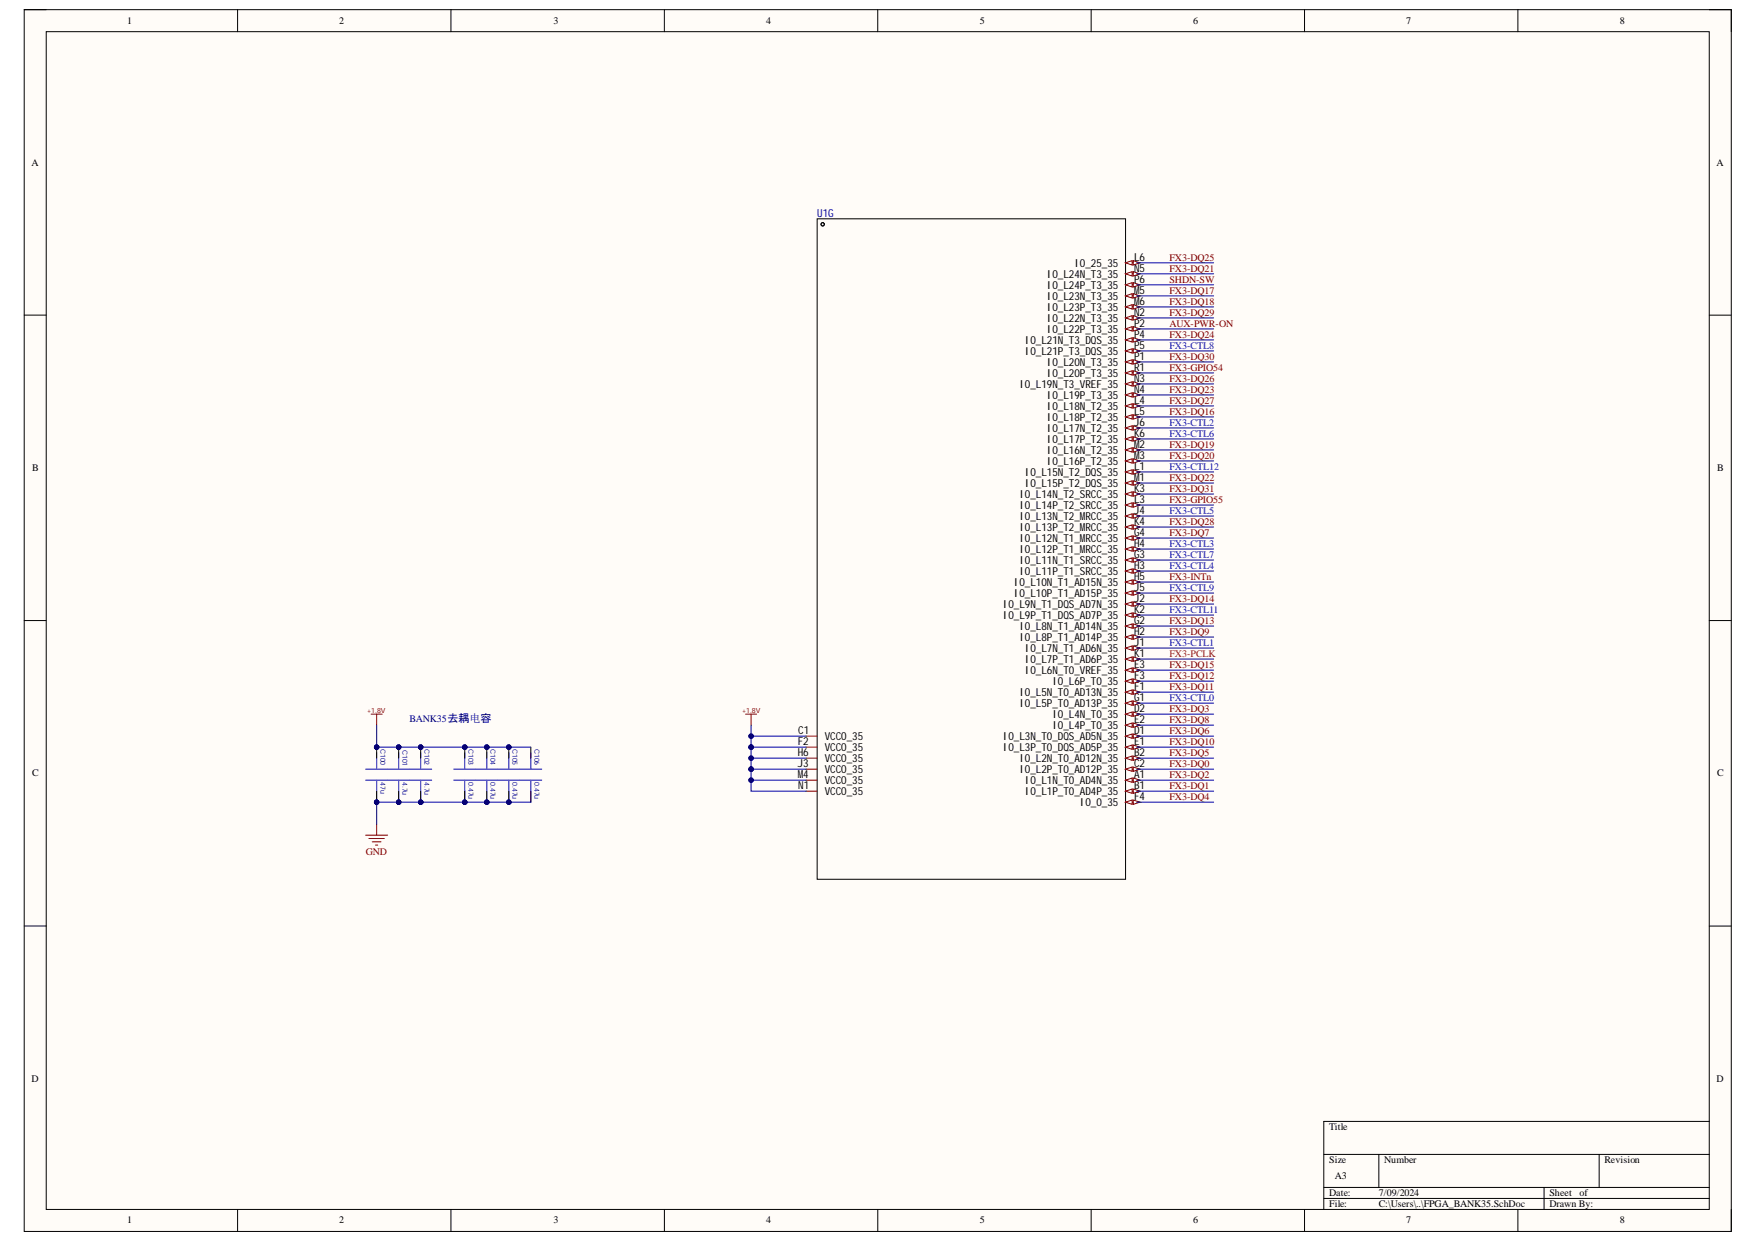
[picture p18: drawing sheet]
<svg xmlns="http://www.w3.org/2000/svg" width="297mm" height="210mm" viewBox="0 0 297 210" stroke-linecap="round" stroke-linejoin="round" font-family="sans-serif">
<defs><g id="words">
<text font-size="1.9" fill="#000080" x="138.2" y="36.7">U1G</text>
<g font-size="1.9">
<text x="177.1" y="47">IO_L24N_T3_35</text>
<text x="181.8" y="45.1">IO_25_35</text>
<text x="191.8" y="47.9">P6</text>
<text x="191.8" y="46">N5</text>
<text x="191.8" y="44.2">L6</text>
<text x="177.1" y="52.5">IO_L23P_T3_35</text>
<text x="177.1" y="50.7">IO_L23N_T3_35</text>
<text x="177.1" y="48.8">IO_L24P_T3_35</text>
<text x="191.8" y="53.5">N2</text>
<text x="191.8" y="51.6">M6</text>
<text x="191.8" y="49.8">M5</text>
<text x="173.4" y="60">IO_L21P_T3_DQS_35</text>
<text x="173.4" y="58.1">IO_L21N_T3_DQS_35</text>
<text x="177.1" y="56.3">IO_L22P_T3_35</text>
<text x="177.1" y="54.4">IO_L22N_T3_35</text>
<text x="191.8" y="59.1">P5</text>
<text x="191.8" y="57.2">P4</text>
<text x="191.8" y="55.3">P2</text>
<text x="172.4" y="65.6">IO_L19N_T3_VREF_35</text>
<text x="177.1" y="63.7">IO_L20P_T3_35</text>
<text x="177.1" y="61.8">IO_L20N_T3_35</text>
<text x="191.8" y="64.6">N3</text>
<text x="191.8" y="62.8">R1</text>
<text x="191.8" y="60.9">P1</text>
<text x="177.1" y="71.2">IO_L18P_T2_35</text>
<text x="177.1" y="69.3">IO_L18N_T2_35</text>
<text x="177.1" y="67.4">IO_L19P_T3_35</text>
<text x="191.8" y="70.2">L5</text>
<text x="191.8" y="68.4">L4</text>
<text x="191.8" y="66.5">N4</text>
<text x="177.1" y="76.7">IO_L16N_T2_35</text>
<text x="177.1" y="74.9">IO_L17P_T2_35</text>
<text x="177.1" y="73">IO_L17N_T2_35</text>
<text x="191.8" y="77.7">M3</text>
<text x="191.8" y="75.8">M2</text>
<text x="191.8" y="73.9">K6</text>
<text x="191.8" y="72.1">J6</text>
<text x="173.4" y="82.3">IO_L15P_T2_DQS_35</text>
<text x="173.4" y="80.5">IO_L15N_T2_DQS_35</text>
<text x="177.1" y="78.6">IO_L16P_T2_35</text>
<text x="191.8" y="83.3">K3</text>
<text x="191.8" y="81.4">M1</text>
<text x="191.8" y="79.5">L1</text>
<text x="172.4" y="89.8">IO_L13P_T2_MRCC_35</text>
<text x="172.4" y="87.9">IO_L13N_T2_MRCC_35</text>
<text x="172.4" y="86">IO_L14P_T2_SRCC_35</text>
<text x="172.4" y="84.2">IO_L14N_T2_SRCC_35</text>
<text x="191.8" y="88.8">K4</text>
<text x="191.8" y="87">J4</text>
<text x="191.8" y="85.1">L3</text>
<text x="172.4" y="95.3">IO_L11N_T1_SRCC_35</text>
<text x="172.4" y="93.5">IO_L12P_T1_MRCC_35</text>
<text x="172.4" y="91.6">IO_L12N_T1_MRCC_35</text>
<text x="191.8" y="94.4">G3</text>
<text x="191.8" y="92.6">H4</text>
<text x="191.8" y="90.7">G4</text>
<text x="171.5" y="100.9">IO_L10P_T1_AD15P_35</text>
<text x="171.5" y="99.1">IO_L10N_T1_AD15N_35</text>
<text x="172.4" y="97.2">IO_L11P_T1_SRCC_35</text>
<text x="191.8" y="101.9">J2</text>
<text x="191.8" y="100">J5</text>
<text x="191.8" y="98.1">H5</text>
<text x="191.8" y="96.3">H3</text>
<text x="169.6" y="104.7">IO_L9P_T1_DQS_AD7P_35</text>
<text x="169.6" y="102.8">IO_L9N_T1_DQS_AD7N_35</text>
<text x="172.4" y="106.5">IO_L8N_T1_AD14N_35</text>
<text x="191.8" y="107.4">H2</text>
<text x="191.8" y="105.6">G2</text>
<text x="191.8" y="103.7">K2</text>
<text x="172.4" y="108.4">IO_L8P_T1_AD14P_35</text>
<text x="173.4" y="114">IO_L6N_T0_VREF_35</text>
<text x="173.4" y="112.1">IO_L7P_T1_AD6P_35</text>
<text x="173.4" y="110.2">IO_L7N_T1_AD6N_35</text>
<text x="191.8" y="113">E3</text>
<text x="191.8" y="111.2">K1</text>
<text x="191.8" y="109.3">J1</text>
<text x="172.4" y="119.5">IO_L5P_T0_AD13P_35</text>
<text x="172.4" y="117.7">IO_L5N_T0_AD13N_35</text>
<text x="178" y="115.8">IO_L6P_T0_35</text>
<text x="191.8" y="118.6">G1</text>
<text x="191.8" y="116.8">F1</text>
<text x="191.8" y="114.9">F3</text>
<text x="135" y="124.2">C1</text>
<text x="139.5" y="125.1">VCCO_35</text>
<text x="169.6" y="125.1">IO_L3N_T0_DQS_AD5N_35</text>
<text x="178" y="123.3">IO_L4P_T0_35</text>
<text x="178" y="121.4">IO_L4N_T0_35</text>
<text x="191.8" y="124.2">D1</text>
<text x="191.8" y="122.3">E2</text>
<text x="191.8" y="120.5">D2</text>
<text x="134.9" y="126.1">F2</text>
<text x="134.9" y="127.9">H6</text>
<text x="134.9" y="129.8">J3</text>
<text x="134.9" y="131.6">M4</text>
<text x="139.5" y="127">VCCO_35</text>
<text x="139.5" y="128.9">VCCO_35</text>
<text x="139.5" y="130.7">VCCO_35</text>
<text x="169.6" y="127">IO_L3P_T0_DQS_AD5P_35</text>
<text x="172.4" y="130.7">IO_L2P_T0_AD12P_35</text>
<text x="172.4" y="128.9">IO_L2N_T0_AD12N_35</text>
<text x="191.8" y="131.6">A1</text>
<text x="191.8" y="129.8">C2</text>
<text x="191.8" y="127.9">B2</text>
<text x="191.8" y="126.1">E1</text>
<text x="135" y="133.5">N1</text>
<text x="139.5" y="132.6">VCCO_35</text>
<text x="139.5" y="134.4">VCCO_35</text>
<text x="173.4" y="134.4">IO_L1P_T0_AD4P_35</text>
<text x="173.4" y="132.6">IO_L1N_T0_AD4N_35</text>
<text x="182.7" y="136.3">IO_0_35</text>
<text x="191.8" y="135.4">F4</text>
<text x="191.8" y="133.5">B1</text>
</g>
<g font-size="1.7">
<text x="21.5" y="4.1">1</text>
<text x="57.4" y="4.1">2</text>
<text x="93.6" y="4.1">3</text>
<text x="129.6" y="4.1">4</text>
<text x="165.8" y="4.1">5</text>
<text x="201.8" y="4.1">6</text>
<text x="237.9" y="4.1">7</text>
<text x="274" y="4.1">8</text>
<text x="5.3" y="28">A</text>
<text x="290.4" y="28">A</text>
<text x="5.4" y="79.7">B</text>
<text x="290.4" y="79.7">B</text>
<text x="5.4" y="131.3">C</text>
<text x="290.4" y="131.3">C</text>
<text x="5.3" y="183">D</text>
<text x="290.4" y="183">D</text>
<text x="224.8" y="191.1">Title</text>
<text x="224.8" y="196.7">Size</text>
<text x="234.2" y="196.7">Number</text>
<text x="271.4" y="196.7">Revision</text>
<text x="224.8" y="202.3">Date:</text>
<text x="225.8" y="199.5">A3</text>
<text x="233.2" y="202.3">7/09/2024</text>
<text x="262.1" y="202.3">Sheet</text>
<text x="267.2" y="202.3">of</text>
<text x="21.5" y="206.9">1</text>
<text x="57.4" y="206.9">2</text>
<text x="93.6" y="206.9">3</text>
<text x="129.6" y="206.9">4</text>
<text x="165.8" y="206.9">5</text>
<text x="201.8" y="206.9">6</text>
<text x="224.8" y="204.1">File:</text>
<text x="233.2" y="204.1">C:\Users\..\FPGA_BANK35.SchDoc</text>
<text x="237.9" y="206.9">7</text>
<text x="262.1" y="204.1">Drawn By:</text>
<text x="274" y="206.9">8</text>
</g>
<g font-size="1.7" fill="#800000">
<text x="197.8" y="45.9">FX3-DQ21</text>
<text x="197.8" y="44.1">FX3-DQ25</text>
<text x="197.8" y="47.8">SHDN-SW</text>
<text x="197.8" y="49.7">FX3-DQ17</text>
<text x="197.8" y="51.5">FX3-DQ18</text>
<text x="197.8" y="53.4">FX3-DQ29</text>
<text x="197.8" y="57.1">FX3-DQ24</text>
<text x="197.8" y="55.3">AUX-PWR-ON</text>
<text x="197.8" y="64.6">FX3-DQ26</text>
<text x="197.8" y="60.8">FX3-DQ30</text>
<text x="197.8" y="62.7">FX3-GPIO54</text>
<text x="197.8" y="70.1">FX3-DQ16</text>
<text x="197.8" y="66.4">FX3-DQ23</text>
<text x="197.8" y="68.3">FX3-DQ27</text>
<text x="197.8" y="75.7">FX3-DQ19</text>
<text x="197.8" y="77.6">FX3-DQ20</text>
<text x="197.8" y="81.3">FX3-DQ22</text>
<text x="197.8" y="83.2">FX3-DQ31</text>
<text x="197.8" y="88.8">FX3-DQ28</text>
<text x="197.8" y="85">FX3-GPIO55</text>
<text x="197.8" y="90.6">FX3-DQ7</text>
<text x="197.8" y="101.8">FX3-DQ14</text>
<text x="197.8" y="98.1">FX3-INTn</text>
<text x="197.8" y="107.4">FX3-DQ9</text>
<text x="197.8" y="105.5">FX3-DQ13</text>
<text x="197.8" y="112.9">FX3-DQ15</text>
<text x="197.8" y="116.7">FX3-DQ11</text>
<text x="197.8" y="114.8">FX3-DQ12</text>
<text x="197.8" y="120.4">FX3-DQ3</text>
<text x="197.8" y="124.1">FX3-DQ6</text>
<text x="197.8" y="122.3">FX3-DQ8</text>
<text x="197.8" y="126">FX3-DQ10</text>
<text x="197.8" y="129.7">FX3-DQ0</text>
<text x="197.8" y="131.6">FX3-DQ2</text>
<text x="197.8" y="127.8">FX3-DQ5</text>
<text x="197.8" y="133.4">FX3-DQ1</text>
<text x="197.8" y="135.3">FX3-DQ4</text>
<text x="61.9" y="144.6">GND</text>
</g>
<g font-size="1.7" fill="#00f">
<text x="197.8" y="59">FX3-CTL8</text>
<text x="197.8" y="72">FX3-CTL2</text>
<text x="197.8" y="73.9">FX3-CTL6</text>
<text x="197.8" y="79.4">FX3-CTL12</text>
<text x="197.8" y="86.9">FX3-CTL5</text>
<text x="197.8" y="92.5">FX3-CTL3</text>
<text x="197.8" y="94.3">FX3-CTL7</text>
<text x="197.8" y="96.2">FX3-CTL4</text>
<text x="197.8" y="99.9">FX3-CTL9</text>
<text x="197.8" y="103.6">FX3-CTL11</text>
<text x="197.8" y="109.2">FX3-CTL1</text>
<text x="197.8" y="118.5">FX3-CTL0</text>
</g>
<text font-size="1.7" fill="#f00" x="197.8" y="111.1">FX3-PCLK</text>
<text font-size="1.7" fill="#000080" x="69.2" y="122.2">BANK35去耦电容</text>
<g font-size="1.2" fill="#800000">
<text x="62.1" y="120.6">+1.8V</text>
<text x="125.5" y="120.6">+1.8V</text>
</g>
<g font-size="1.2" fill="#000080">
<text x="64.3" y="126.7" transform="rotate(90 64.3 126.7)">C100</text>
<text x="68.1" y="126.8" transform="rotate(90 68.1 126.8)">C101</text>
<text x="71.8" y="126.7" transform="rotate(90 71.8 126.7)">C102</text>
<text x="79.2" y="126.7" transform="rotate(90 79.2 126.7)">C103</text>
<text x="83" y="126.7" transform="rotate(90 83 126.7)">C104</text>
<text x="86.7" y="126.7" transform="rotate(90 86.7 126.7)">C105</text>
<text x="90.4" y="126.7" transform="rotate(90 90.4 126.7)">C106</text>
<text x="64.3" y="132.3" transform="rotate(90 64.3 132.3)">47u</text>
<text x="68.1" y="132.3" transform="rotate(90 68.1 132.3)">4.7u</text>
<text x="71.8" y="132.3" transform="rotate(90 71.8 132.3)">4.7u</text>
<text x="79.2" y="132.3" transform="rotate(90 79.2 132.3)">0.47u</text>
<text x="83" y="132.3" transform="rotate(90 83 132.3)">0.47u</text>
<text x="86.7" y="132.3" transform="rotate(90 86.7 132.3)">0.47u</text>
<text x="90.4" y="132.3" transform="rotate(90 90.4 132.3)">0.47u</text>
</g>
</g></defs>
<path d="M4.1 1.6h288.8v206.7h-288.8z" fill-rule="evenodd" fill="#fffcf8"/>
<path d="M4.1 1.6h288.8v206.7h-288.8z" fill="none" stroke="#000" stroke-width=".17"/>
<path d="M7.8 5.4h281.3v199.2h-281.3z" fill-rule="evenodd" fill="#fffcf8"/>
<g fill="none" stroke="#000" stroke-width=".17">
<path d="M4.1 1.6h3.7M7.8 5.4h281.3v199.2h-281.3zM40.2 1.6v3.8M76.3 1.6v3.8M112.4 1.6v3.8M148.5 1.6v3.8M184.6 1.6v3.8M220.7 1.6v3.8M256.8 1.6v3.8M289.1 1.6h3.8v3.8M4.1 53.3h3.7M289.1 53.3h3.8"/>
<path d="M4.1 105h3.7M289.1 105h3.8M4.1 156.6h3.7M289.1 156.6h3.8M223.9 195.3h65.2M233.2 195.3v5.5M270.5 195.3v5.5M289.1 189.7h-65.2v14.9M40.2 204.6v3.7M76.3 204.6v3.7M112.4 204.6v3.7M148.5 204.6v3.7"/>
<path d="M184.6 204.6v3.7M220.7 204.6v3.7M223.9 200.8h65.2M223.9 202.7h65.2M256.8 204.6v3.7M261.2 200.8v3.8M292.9 204.6v3.7"/>
</g>
<circle cx="63.7" cy="126.4" r=".37" fill="#000080"/>
<circle cx="63.7" cy="126.4" r=".37" fill="none" stroke="#000080" stroke-width=".17"/>
<circle cx="63.7" cy="135.7" r=".37" fill="#000080"/>
<circle cx="63.7" cy="135.7" r=".37" fill="none" stroke="#000080" stroke-width=".17"/>
<path d="M61.8 130.1h3.8M61.8 132h3.8M63.7 127.3v2.8M63.7 132v3.7" fill="none" stroke="#00f" stroke-width=".17"/>
<path d="M63.7 126.4v1.8" fill="none" stroke="#000" stroke-width=".17"/>
<circle cx="63.7" cy="126.4" r=".37" fill="#000080"/>
<circle cx="63.7" cy="126.4" r=".37" fill="none" stroke="#000080" stroke-width=".17"/>
<path d="M63.7 133.8v1.9" fill="none" stroke="#000" stroke-width=".17"/>
<circle cx="63.7" cy="135.7" r=".37" fill="#000080"/>
<circle cx="63.7" cy="135.7" r=".37" fill="none" stroke="#000080" stroke-width=".17"/>
<circle cx="67.4" cy="126.4" r=".37" fill="#000080"/>
<circle cx="67.4" cy="126.4" r=".37" fill="none" stroke="#000080" stroke-width=".17"/>
<circle cx="67.4" cy="135.7" r=".37" fill="#000080"/>
<circle cx="67.4" cy="135.7" r=".37" fill="none" stroke="#000080" stroke-width=".17"/>
<path d="M65.6 130.1h3.7M65.6 132h3.7M67.4 127.3v2.8M67.4 132v3.7" fill="none" stroke="#00f" stroke-width=".17"/>
<path d="M67.4 126.4v1.8" fill="none" stroke="#000" stroke-width=".17"/>
<circle cx="67.4" cy="126.4" r=".37" fill="#000080"/>
<circle cx="67.4" cy="126.4" r=".37" fill="none" stroke="#000080" stroke-width=".17"/>
<path d="M67.4 133.8v1.9" fill="none" stroke="#000" stroke-width=".17"/>
<circle cx="67.4" cy="135.7" r=".37" fill="#000080"/>
<circle cx="67.4" cy="135.7" r=".37" fill="none" stroke="#000080" stroke-width=".17"/>
<circle cx="71.2" cy="126.4" r=".37" fill="#000080"/>
<circle cx="71.2" cy="126.4" r=".37" fill="none" stroke="#000080" stroke-width=".17"/>
<circle cx="71.2" cy="135.7" r=".37" fill="#000080"/>
<circle cx="71.2" cy="135.7" r=".37" fill="none" stroke="#000080" stroke-width=".17"/>
<path d="M69.3 130.1h3.7M69.3 132h3.7M71.2 127.3v2.8M71.2 132v3.7" fill="none" stroke="#00f" stroke-width=".17"/>
<path d="M71.2 126.4v1.8" fill="none" stroke="#000" stroke-width=".17"/>
<circle cx="71.2" cy="126.4" r=".37" fill="#000080"/>
<circle cx="71.2" cy="126.4" r=".37" fill="none" stroke="#000080" stroke-width=".17"/>
<path d="M71.2 133.8v1.9" fill="none" stroke="#000" stroke-width=".17"/>
<circle cx="71.2" cy="135.7" r=".37" fill="#000080"/>
<circle cx="71.2" cy="135.7" r=".37" fill="none" stroke="#000080" stroke-width=".17"/>
<path d="M62.8 120.8h1.8M63.7 120.8v1.8M63.7 139.4v1.9M61.8 141.3h3.8M62.4 141.8h2.6M63 142.4h1.5M63.5 142.9h.4" fill="none" stroke="#800000" stroke-width=".17"/>
<circle cx="78.6" cy="126.4" r=".37" fill="#000080"/>
<circle cx="78.6" cy="126.4" r=".37" fill="none" stroke="#000080" stroke-width=".17"/>
<circle cx="78.6" cy="135.7" r=".37" fill="#000080"/>
<circle cx="78.6" cy="135.7" r=".37" fill="none" stroke="#000080" stroke-width=".17"/>
<path d="M76.7 130.1h3.8M76.7 132h3.8M78.6 127.3v2.8M78.6 132v3.7" fill="none" stroke="#00f" stroke-width=".17"/>
<path d="M78.6 126.4v1.8" fill="none" stroke="#000" stroke-width=".17"/>
<circle cx="78.6" cy="126.4" r=".37" fill="#000080"/>
<circle cx="78.6" cy="126.4" r=".37" fill="none" stroke="#000080" stroke-width=".17"/>
<path d="M78.6 133.8v1.9" fill="none" stroke="#000" stroke-width=".17"/>
<circle cx="78.6" cy="135.7" r=".37" fill="#000080"/>
<circle cx="78.6" cy="135.7" r=".37" fill="none" stroke="#000080" stroke-width=".17"/>
<circle cx="82.3" cy="126.4" r=".37" fill="#000080"/>
<circle cx="82.3" cy="126.4" r=".37" fill="none" stroke="#000080" stroke-width=".17"/>
<circle cx="82.3" cy="135.7" r=".37" fill="#000080"/>
<circle cx="82.3" cy="135.7" r=".37" fill="none" stroke="#000080" stroke-width=".17"/>
<path d="M80.5 130.1h3.7M80.5 132h3.7M82.3 127.3v2.8M82.3 132v3.7" fill="none" stroke="#00f" stroke-width=".17"/>
<path d="M82.3 126.4v1.8" fill="none" stroke="#000" stroke-width=".17"/>
<circle cx="82.3" cy="126.4" r=".37" fill="#000080"/>
<circle cx="82.3" cy="126.4" r=".37" fill="none" stroke="#000080" stroke-width=".17"/>
<path d="M82.3 133.8v1.9" fill="none" stroke="#000" stroke-width=".17"/>
<circle cx="82.3" cy="135.7" r=".37" fill="#000080"/>
<circle cx="82.3" cy="135.7" r=".37" fill="none" stroke="#000080" stroke-width=".17"/>
<circle cx="86.1" cy="126.4" r=".37" fill="#000080"/>
<circle cx="86.1" cy="126.4" r=".37" fill="none" stroke="#000080" stroke-width=".17"/>
<circle cx="86.1" cy="135.7" r=".37" fill="#000080"/>
<circle cx="86.1" cy="135.7" r=".37" fill="none" stroke="#000080" stroke-width=".17"/>
<path d="M84.2 130.1h3.7M84.2 132h3.7M86.1 127.3v2.8M86.1 132v3.7" fill="none" stroke="#00f" stroke-width=".17"/>
<path d="M86.1 126.4v1.8" fill="none" stroke="#000" stroke-width=".17"/>
<circle cx="86.1" cy="126.4" r=".37" fill="#000080"/>
<circle cx="86.1" cy="126.4" r=".37" fill="none" stroke="#000080" stroke-width=".17"/>
<path d="M86.1 133.8v1.9" fill="none" stroke="#000" stroke-width=".17"/>
<circle cx="86.1" cy="135.7" r=".37" fill="#000080"/>
<circle cx="86.1" cy="135.7" r=".37" fill="none" stroke="#000080" stroke-width=".17"/>
<path d="M87.9 130.1h3.8M87.9 132h3.8M89.8 127.3v2.8M89.8 132v3.7" fill="none" stroke="#00f" stroke-width=".17"/>
<path d="M138.2 37h52.2v111.7h-52.2zM89.8 126.4v1.8M89.8 133.8v1.9" fill="none" stroke="#000" stroke-width=".17"/>
<path d="M126.1 120.8h1.9M127.1 120.8v1.8" fill="none" stroke="#800000" stroke-width=".17"/>
<path d="M190.4 135.7h1.9" fill="none" stroke="#800" stroke-width=".17"/>
<path d="M190.4 135.7l1.1-.4v.8z" fill="#f8fcff"/>
<path d="M190.4 135.7l1.1-.4v.8z" fill="none" stroke="#800" stroke-width=".17"/>
<path d="M191.7 135.3l1.1 .4-1.1 .4z" fill="#f8fcff"/>
<path d="M190.4 133.8h1.9M191.7 135.3l1.1 .4-1.1 .4z" fill="none" stroke="#800" stroke-width=".17"/>
<path d="M190.4 133.8l1.1-.3v.7z" fill="#f8fcff"/>
<path d="M190.4 133.8l1.1-.3v.7z" fill="none" stroke="#800" stroke-width=".17"/>
<path d="M191.7 133.5l1.1 .3-1.1 .4z" fill="#f8fcff"/>
<path d="M190.4 132h1.9M191.7 133.5l1.1 .3-1.1 .4z" fill="none" stroke="#800" stroke-width=".17"/>
<path d="M190.4 132l1.1-.4v.7z" fill="#f8fcff"/>
<path d="M190.4 132l1.1-.4v.7z" fill="none" stroke="#800" stroke-width=".17"/>
<path d="M191.7 131.6l1.1 .4-1.1 .3z" fill="#f8fcff"/>
<path d="M190.4 130.1h1.9M191.7 131.6l1.1 .4-1.1 .3z" fill="none" stroke="#800" stroke-width=".17"/>
<path d="M190.4 130.1l1.1-.4v.8z" fill="#f8fcff"/>
<path d="M190.4 130.1l1.1-.4v.8z" fill="none" stroke="#800" stroke-width=".17"/>
<path d="M191.7 129.7l1.1 .4-1.1 .4z" fill="#f8fcff"/>
<path d="M190.4 128.2h1.9M191.7 129.7l1.1 .4-1.1 .4z" fill="none" stroke="#800" stroke-width=".17"/>
<path d="M190.4 128.2l1.1-.3v.7z" fill="#f8fcff"/>
<path d="M190.4 128.2l1.1-.3v.7z" fill="none" stroke="#800" stroke-width=".17"/>
<path d="M191.7 127.9l1.1 .3-1.1 .4z" fill="#f8fcff"/>
<path d="M190.4 126.4h1.9M191.7 127.9l1.1 .3-1.1 .4z" fill="none" stroke="#800" stroke-width=".17"/>
<path d="M190.4 126.4l1.1-.4v.7z" fill="#f8fcff"/>
<path d="M190.4 126.4l1.1-.4v.7z" fill="none" stroke="#800" stroke-width=".17"/>
<path d="M191.7 126l1.1 .4-1.1 .3z" fill="#f8fcff"/>
<path d="M190.4 124.5h1.9M191.7 126l1.1 .4-1.1 .3z" fill="none" stroke="#800" stroke-width=".17"/>
<path d="M190.4 124.5l1.1-.4v.8z" fill="#f8fcff"/>
<path d="M190.4 124.5l1.1-.4v.8z" fill="none" stroke="#800" stroke-width=".17"/>
<path d="M191.7 124.1l1.1 .4-1.1 .4z" fill="#f8fcff"/>
<path d="M190.4 122.7h1.9M191.7 124.1l1.1 .4-1.1 .4z" fill="none" stroke="#800" stroke-width=".17"/>
<path d="M190.4 122.7l1.1-.4v.7z" fill="#f8fcff"/>
<path d="M190.4 122.7l1.1-.4v.7z" fill="none" stroke="#800" stroke-width=".17"/>
<path d="M191.7 122.3l1.1 .4-1.1 .3z" fill="#f8fcff"/>
<path d="M190.4 120.8h1.9M191.7 122.3l1.1 .4-1.1 .3z" fill="none" stroke="#800" stroke-width=".17"/>
<path d="M190.4 120.8l1.1-.4v.8z" fill="#f8fcff"/>
<path d="M190.4 120.8l1.1-.4v.8z" fill="none" stroke="#800" stroke-width=".17"/>
<path d="M191.7 120.4l1.1 .4-1.1 .4z" fill="#f8fcff"/>
<path d="M190.4 118.9h1.9M191.7 120.4l1.1 .4-1.1 .4z" fill="none" stroke="#800" stroke-width=".17"/>
<path d="M190.4 118.9l1.1-.3v.7z" fill="#f8fcff"/>
<path d="M190.4 118.9l1.1-.3v.7z" fill="none" stroke="#800" stroke-width=".17"/>
<path d="M191.7 118.6l1.1 .3-1.1 .4z" fill="#f8fcff"/>
<path d="M190.4 117.1h1.9M191.7 118.6l1.1 .3-1.1 .4z" fill="none" stroke="#800" stroke-width=".17"/>
<path d="M190.4 117.1l1.1-.4v.7z" fill="#f8fcff"/>
<path d="M190.4 117.1l1.1-.4v.7z" fill="none" stroke="#800" stroke-width=".17"/>
<path d="M191.7 116.7l1.1 .4-1.1 .3z" fill="#f8fcff"/>
<path d="M190.4 115.2h1.9M191.7 116.7l1.1 .4-1.1 .3z" fill="none" stroke="#800" stroke-width=".17"/>
<path d="M190.4 115.2l1.1-.4v.8z" fill="#f8fcff"/>
<path d="M190.4 115.2l1.1-.4v.8z" fill="none" stroke="#800" stroke-width=".17"/>
<path d="M191.7 114.8l1.1 .4-1.1 .4z" fill="#f8fcff"/>
<path d="M190.4 113.3h1.9M191.7 114.8l1.1 .4-1.1 .4z" fill="none" stroke="#800" stroke-width=".17"/>
<path d="M190.4 113.3l1.1-.3v.7z" fill="#f8fcff"/>
<path d="M190.4 113.3l1.1-.3v.7z" fill="none" stroke="#800" stroke-width=".17"/>
<path d="M191.7 113l1.1 .3-1.1 .4z" fill="#f8fcff"/>
<path d="M190.4 111.5h1.9M191.7 113l1.1 .3-1.1 .4z" fill="none" stroke="#800" stroke-width=".17"/>
<path d="M190.4 111.5l1.1-.4v.8z" fill="#f8fcff"/>
<path d="M190.4 111.5l1.1-.4v.8z" fill="none" stroke="#800" stroke-width=".17"/>
<path d="M191.7 111.1l1.1 .4-1.1 .4z" fill="#f8fcff"/>
<path d="M190.4 109.6h1.9M191.7 111.1l1.1 .4-1.1 .4z" fill="none" stroke="#800" stroke-width=".17"/>
<path d="M190.4 109.6l1.1-.4v.8z" fill="#f8fcff"/>
<path d="M190.4 109.6l1.1-.4v.8z" fill="none" stroke="#800" stroke-width=".17"/>
<path d="M191.7 109.2l1.1 .4-1.1 .4z" fill="#f8fcff"/>
<path d="M190.4 107.8h1.9M191.7 109.2l1.1 .4-1.1 .4z" fill="none" stroke="#800" stroke-width=".17"/>
<path d="M190.4 107.8l1.1-.4v.7z" fill="#f8fcff"/>
<path d="M190.4 107.8l1.1-.4v.7z" fill="none" stroke="#800" stroke-width=".17"/>
<path d="M191.7 107.4l1.1 .4-1.1 .3z" fill="#f8fcff"/>
<path d="M190.4 105.9h1.9M191.7 107.4l1.1 .4-1.1 .3z" fill="none" stroke="#800" stroke-width=".17"/>
<path d="M190.4 105.9l1.1-.4v.8z" fill="#f8fcff"/>
<path d="M190.4 105.9l1.1-.4v.8z" fill="none" stroke="#800" stroke-width=".17"/>
<path d="M191.7 105.5l1.1 .4-1.1 .4z" fill="#f8fcff"/>
<path d="M190.4 104h1.9M191.7 105.5l1.1 .4-1.1 .4z" fill="none" stroke="#800" stroke-width=".17"/>
<path d="M190.4 104l1.1-.3v.7z" fill="#f8fcff"/>
<path d="M190.4 104l1.1-.3v.7z" fill="none" stroke="#800" stroke-width=".17"/>
<path d="M191.7 103.7l1.1 .3-1.1 .4z" fill="#f8fcff"/>
<path d="M190.4 102.2h1.9M191.7 103.7l1.1 .3-1.1 .4z" fill="none" stroke="#800" stroke-width=".17"/>
<path d="M190.4 102.2l1.1-.4v.7z" fill="#f8fcff"/>
<path d="M190.4 102.2l1.1-.4v.7z" fill="none" stroke="#800" stroke-width=".17"/>
<path d="M191.7 101.8l1.1 .4-1.1 .3z" fill="#f8fcff"/>
<path d="M190.4 100.3h1.9M191.7 101.8l1.1 .4-1.1 .3z" fill="none" stroke="#800" stroke-width=".17"/>
<path d="M190.4 100.3l1.1-.4v.8z" fill="#f8fcff"/>
<path d="M190.4 100.3l1.1-.4v.8z" fill="none" stroke="#800" stroke-width=".17"/>
<path d="M191.7 99.9l1.1 .4-1.1 .4z" fill="#f8fcff"/>
<path d="M190.4 98.4h1.9M191.7 99.9l1.1 .4-1.1 .4z" fill="none" stroke="#800" stroke-width=".17"/>
<path d="M190.4 98.4l1.1-.3v.7z" fill="#f8fcff"/>
<path d="M190.4 98.4l1.1-.3v.7z" fill="none" stroke="#800" stroke-width=".17"/>
<path d="M191.7 98.1l1.1 .3-1.1 .4z" fill="#f8fcff"/>
<path d="M190.4 96.6h1.9M191.7 98.1l1.1 .3-1.1 .4z" fill="none" stroke="#800" stroke-width=".17"/>
<path d="M190.4 96.6l1.1-.4v.8z" fill="#f8fcff"/>
<path d="M190.4 96.6l1.1-.4v.8z" fill="none" stroke="#800" stroke-width=".17"/>
<path d="M191.7 96.2l1.1 .4-1.1 .4z" fill="#f8fcff"/>
<path d="M190.4 94.7h1.9M191.7 96.2l1.1 .4-1.1 .4z" fill="none" stroke="#800" stroke-width=".17"/>
<path d="M190.4 94.7l1.1-.3v.7z" fill="#f8fcff"/>
<path d="M190.4 94.7l1.1-.3v.7z" fill="none" stroke="#800" stroke-width=".17"/>
<path d="M191.7 94.4l1.1 .3-1.1 .4z" fill="#f8fcff"/>
<path d="M190.4 92.9h1.9M191.7 94.4l1.1 .3-1.1 .4z" fill="none" stroke="#800" stroke-width=".17"/>
<path d="M190.4 92.9l1.1-.4v.7z" fill="#f8fcff"/>
<path d="M190.4 92.9l1.1-.4v.7z" fill="none" stroke="#800" stroke-width=".17"/>
<path d="M191.7 92.5l1.1 .4-1.1 .3z" fill="#f8fcff"/>
<path d="M190.4 91h1.9M191.7 92.5l1.1 .4-1.1 .3z" fill="none" stroke="#800" stroke-width=".17"/>
<path d="M190.4 91l1.1-.4v.8z" fill="#f8fcff"/>
<path d="M190.4 91l1.1-.4v.8z" fill="none" stroke="#800" stroke-width=".17"/>
<path d="M191.7 90.6l1.1 .4-1.1 .4z" fill="#f8fcff"/>
<path d="M190.4 89.1h1.9M191.7 90.6l1.1 .4-1.1 .4z" fill="none" stroke="#800" stroke-width=".17"/>
<path d="M190.4 89.1l1.1-.3v.7z" fill="#f8fcff"/>
<path d="M190.4 89.1l1.1-.3v.7z" fill="none" stroke="#800" stroke-width=".17"/>
<path d="M191.7 88.8l1.1 .3-1.1 .4z" fill="#f8fcff"/>
<path d="M190.4 87.3h1.9M191.7 88.8l1.1 .3-1.1 .4z" fill="none" stroke="#800" stroke-width=".17"/>
<path d="M190.4 87.3l1.1-.4v.8z" fill="#f8fcff"/>
<path d="M190.4 87.3l1.1-.4v.8z" fill="none" stroke="#800" stroke-width=".17"/>
<path d="M191.7 86.9l1.1 .4-1.1 .4z" fill="#f8fcff"/>
<path d="M190.4 85.4h1.9M191.7 86.9l1.1 .4-1.1 .4z" fill="none" stroke="#800" stroke-width=".17"/>
<path d="M190.4 85.4l1.1-.4v.8z" fill="#f8fcff"/>
<path d="M190.4 85.4l1.1-.4v.8z" fill="none" stroke="#800" stroke-width=".17"/>
<path d="M191.7 85l1.1 .4-1.1 .4z" fill="#f8fcff"/>
<path d="M190.4 83.6h1.9M191.7 85l1.1 .4-1.1 .4z" fill="none" stroke="#800" stroke-width=".17"/>
<path d="M190.4 83.6l1.1-.4v.7z" fill="#f8fcff"/>
<path d="M190.4 83.6l1.1-.4v.7z" fill="none" stroke="#800" stroke-width=".17"/>
<path d="M191.7 83.2l1.1 .4-1.1 .3z" fill="#f8fcff"/>
<path d="M190.4 81.7h1.9M191.7 83.2l1.1 .4-1.1 .3z" fill="none" stroke="#800" stroke-width=".17"/>
<path d="M190.4 81.7l1.1-.4v.8z" fill="#f8fcff"/>
<path d="M190.4 81.7l1.1-.4v.8z" fill="none" stroke="#800" stroke-width=".17"/>
<path d="M191.7 81.3l1.1 .4-1.1 .4z" fill="#f8fcff"/>
<path d="M190.4 79.8h1.9M191.7 81.3l1.1 .4-1.1 .4z" fill="none" stroke="#800" stroke-width=".17"/>
<path d="M190.4 79.8l1.1-.3v.7z" fill="#f8fcff"/>
<path d="M190.4 79.8l1.1-.3v.7z" fill="none" stroke="#800" stroke-width=".17"/>
<path d="M191.7 79.5l1.1 .3-1.1 .4z" fill="#f8fcff"/>
<path d="M190.4 78h1.9M191.7 79.5l1.1 .3-1.1 .4z" fill="none" stroke="#800" stroke-width=".17"/>
<path d="M190.4 78l1.1-.4v.7z" fill="#f8fcff"/>
<path d="M190.4 78l1.1-.4v.7z" fill="none" stroke="#800" stroke-width=".17"/>
<path d="M191.7 77.6l1.1 .4-1.1 .3z" fill="#f8fcff"/>
<path d="M190.4 76.1h1.9M191.7 77.6l1.1 .4-1.1 .3z" fill="none" stroke="#800" stroke-width=".17"/>
<path d="M190.4 76.1l1.1-.4v.8z" fill="#f8fcff"/>
<path d="M190.4 76.1l1.1-.4v.8z" fill="none" stroke="#800" stroke-width=".17"/>
<path d="M191.7 75.7l1.1 .4-1.1 .4z" fill="#f8fcff"/>
<path d="M190.4 74.2h1.9M191.7 75.7l1.1 .4-1.1 .4z" fill="none" stroke="#800" stroke-width=".17"/>
<path d="M190.4 74.2l1.1-.3v.7z" fill="#f8fcff"/>
<path d="M190.4 74.2l1.1-.3v.7z" fill="none" stroke="#800" stroke-width=".17"/>
<path d="M191.7 73.9l1.1 .3-1.1 .4z" fill="#f8fcff"/>
<path d="M190.4 72.4h1.9M191.7 73.9l1.1 .3-1.1 .4z" fill="none" stroke="#800" stroke-width=".17"/>
<path d="M190.4 72.4l1.1-.4v.8z" fill="#f8fcff"/>
<path d="M190.4 72.4l1.1-.4v.8z" fill="none" stroke="#800" stroke-width=".17"/>
<path d="M191.7 72l1.1 .4-1.1 .4z" fill="#f8fcff"/>
<path d="M190.4 70.5h1.9M191.7 72l1.1 .4-1.1 .4z" fill="none" stroke="#800" stroke-width=".17"/>
<path d="M190.4 70.5l1.1-.4v.8z" fill="#f8fcff"/>
<path d="M190.4 70.5l1.1-.4v.8z" fill="none" stroke="#800" stroke-width=".17"/>
<path d="M191.7 70.1l1.1 .4-1.1 .4z" fill="#f8fcff"/>
<path d="M190.4 68.7h1.9M191.7 70.1l1.1 .4-1.1 .4z" fill="none" stroke="#800" stroke-width=".17"/>
<path d="M190.4 68.7l1.1-.4v.7z" fill="#f8fcff"/>
<path d="M190.4 68.7l1.1-.4v.7z" fill="none" stroke="#800" stroke-width=".17"/>
<path d="M191.7 68.3l1.1 .4-1.1 .3z" fill="#f8fcff"/>
<path d="M190.4 66.8h1.9M191.7 68.3l1.1 .4-1.1 .3z" fill="none" stroke="#800" stroke-width=".17"/>
<path d="M190.4 66.8l1.1-.4v.8z" fill="#f8fcff"/>
<path d="M190.4 66.8l1.1-.4v.8z" fill="none" stroke="#800" stroke-width=".17"/>
<path d="M191.7 66.4l1.1 .4-1.1 .4z" fill="#f8fcff"/>
<path d="M190.4 64.9h1.9M191.7 66.4l1.1 .4-1.1 .4z" fill="none" stroke="#800" stroke-width=".17"/>
<path d="M190.4 64.9l1.1-.3v.7z" fill="#f8fcff"/>
<path d="M190.4 64.9l1.1-.3v.7z" fill="none" stroke="#800" stroke-width=".17"/>
<path d="M191.7 64.6l1.1 .3-1.1 .4z" fill="#f8fcff"/>
<path d="M190.4 63.1h1.9M191.7 64.6l1.1 .3-1.1 .4z" fill="none" stroke="#800" stroke-width=".17"/>
<path d="M190.4 63.1l1.1-.4v.7z" fill="#f8fcff"/>
<path d="M190.4 63.1l1.1-.4v.7z" fill="none" stroke="#800" stroke-width=".17"/>
<path d="M191.7 62.7l1.1 .4-1.1 .3z" fill="#f8fcff"/>
<path d="M190.4 61.2h1.9M191.7 62.7l1.1 .4-1.1 .3z" fill="none" stroke="#800" stroke-width=".17"/>
<path d="M190.4 61.2l1.1-.4v.8z" fill="#f8fcff"/>
<path d="M190.4 61.2l1.1-.4v.8z" fill="none" stroke="#800" stroke-width=".17"/>
<path d="M191.7 60.8l1.1 .4-1.1 .4z" fill="#f8fcff"/>
<path d="M190.4 59.4h1.9M191.7 60.8l1.1 .4-1.1 .4z" fill="none" stroke="#800" stroke-width=".17"/>
<path d="M190.4 59.4l1.1-.4v.7z" fill="#f8fcff"/>
<path d="M190.4 59.4l1.1-.4v.7z" fill="none" stroke="#800" stroke-width=".17"/>
<path d="M191.7 59l1.1 .4-1.1 .3z" fill="#f8fcff"/>
<path d="M190.4 57.5h1.9M191.7 59l1.1 .4-1.1 .3z" fill="none" stroke="#800" stroke-width=".17"/>
<path d="M190.4 57.5l1.1-.4v.8z" fill="#f8fcff"/>
<path d="M190.4 57.5l1.1-.4v.8z" fill="none" stroke="#800" stroke-width=".17"/>
<path d="M191.7 57.1l1.1 .4-1.1 .4z" fill="#f8fcff"/>
<path d="M190.4 55.6h1.9M191.7 57.1l1.1 .4-1.1 .4z" fill="none" stroke="#800" stroke-width=".17"/>
<path d="M190.4 55.6l1.1-.3v.7z" fill="#f8fcff"/>
<path d="M190.4 55.6l1.1-.3v.7z" fill="none" stroke="#800" stroke-width=".17"/>
<path d="M191.7 55.3l1.1 .3-1.1 .4z" fill="#f8fcff"/>
<path d="M190.4 53.8h1.9M191.7 55.3l1.1 .3-1.1 .4z" fill="none" stroke="#800" stroke-width=".17"/>
<path d="M190.4 53.8l1.1-.4v.7z" fill="#f8fcff"/>
<path d="M190.4 53.8l1.1-.4v.7z" fill="none" stroke="#800" stroke-width=".17"/>
<path d="M191.7 53.4l1.1 .4-1.1 .3z" fill="#f8fcff"/>
<path d="M190.4 51.9h1.9M191.7 53.4l1.1 .4-1.1 .3z" fill="none" stroke="#800" stroke-width=".17"/>
<path d="M190.4 51.9l1.1-.4v.8z" fill="#f8fcff"/>
<path d="M190.4 51.9l1.1-.4v.8z" fill="none" stroke="#800" stroke-width=".17"/>
<path d="M191.7 51.5l1.1 .4-1.1 .4z" fill="#f8fcff"/>
<path d="M190.4 50h1.9M191.7 51.5l1.1 .4-1.1 .4z" fill="none" stroke="#800" stroke-width=".17"/>
<path d="M190.4 50l1.1-.3v.7z" fill="#f8fcff"/>
<path d="M190.4 50l1.1-.3v.7z" fill="none" stroke="#800" stroke-width=".17"/>
<path d="M191.7 49.7l1.1 .3-1.1 .4z" fill="#f8fcff"/>
<path d="M190.4 48.2h1.9M191.7 49.7l1.1 .3-1.1 .4z" fill="none" stroke="#800" stroke-width=".17"/>
<path d="M190.4 48.2l1.1-.4v.8z" fill="#f8fcff"/>
<path d="M190.4 48.2l1.1-.4v.8z" fill="none" stroke="#800" stroke-width=".17"/>
<path d="M191.7 47.8l1.1 .4-1.1 .4z" fill="#f8fcff"/>
<path d="M190.4 46.3h1.9M191.7 47.8l1.1 .4-1.1 .4z" fill="none" stroke="#800" stroke-width=".17"/>
<path d="M190.4 46.3l1.1-.4v.8z" fill="#f8fcff"/>
<path d="M190.4 46.3l1.1-.4v.8z" fill="none" stroke="#800" stroke-width=".17"/>
<path d="M191.7 45.9l1.1 .4-1.1 .4z" fill="#f8fcff"/>
<path d="M190.4 44.5h1.9M191.7 45.9l1.1 .4-1.1 .4z" fill="none" stroke="#800" stroke-width=".17"/>
<path d="M190.4 44.5l1.1-.4v.7z" fill="#f8fcff"/>
<path d="M190.4 44.5l1.1-.4v.7z" fill="none" stroke="#800" stroke-width=".17"/>
<path d="M191.7 44.1l1.1 .4-1.1 .3z" fill="#f8fcff"/>
<path d="M191.7 44.1l1.1 .4-1.1 .3zM136.4 124.5h1.8M136.4 126.4h1.8M136.4 128.2h1.8M136.4 130.1h1.8M136.4 132h1.8M136.4 133.8h1.8" fill="none" stroke="#800" stroke-width=".17"/>
<circle cx="139.2" cy="37.9" r=".28" fill="none" stroke="#000" stroke-width=".17"/>
<path d="M63.7 122.6v3.8h26.1" fill="none" stroke="#000080" stroke-width=".17"/>
<circle cx="63.7" cy="126.4" r=".37" fill="#000080"/>
<circle cx="63.7" cy="126.4" r=".37" fill="none" stroke="#000080" stroke-width=".17"/>
<circle cx="67.4" cy="126.4" r=".37" fill="#000080"/>
<circle cx="67.4" cy="126.4" r=".37" fill="none" stroke="#000080" stroke-width=".17"/>
<circle cx="71.2" cy="126.4" r=".37" fill="#000080"/>
<circle cx="71.2" cy="126.4" r=".37" fill="none" stroke="#000080" stroke-width=".17"/>
<circle cx="78.6" cy="126.4" r=".37" fill="#000080"/>
<circle cx="78.6" cy="126.4" r=".37" fill="none" stroke="#000080" stroke-width=".17"/>
<circle cx="82.3" cy="126.4" r=".37" fill="#000080"/>
<circle cx="82.3" cy="126.4" r=".37" fill="none" stroke="#000080" stroke-width=".17"/>
<circle cx="86.1" cy="126.4" r=".37" fill="#000080"/>
<g fill="none" stroke="#000080" stroke-width=".17">
<path d="M89.8 135.7h-26.1v3.7"/>
<circle cx="86.1" cy="126.4" r=".37"/>
</g>
<circle cx="63.7" cy="135.7" r=".37" fill="#000080"/>
<circle cx="63.7" cy="135.7" r=".37" fill="none" stroke="#000080" stroke-width=".17"/>
<circle cx="67.4" cy="135.7" r=".37" fill="#000080"/>
<circle cx="67.4" cy="135.7" r=".37" fill="none" stroke="#000080" stroke-width=".17"/>
<circle cx="71.2" cy="135.7" r=".37" fill="#000080"/>
<circle cx="71.2" cy="135.7" r=".37" fill="none" stroke="#000080" stroke-width=".17"/>
<circle cx="78.6" cy="135.7" r=".37" fill="#000080"/>
<circle cx="78.6" cy="135.7" r=".37" fill="none" stroke="#000080" stroke-width=".17"/>
<circle cx="82.3" cy="135.7" r=".37" fill="#000080"/>
<circle cx="82.3" cy="135.7" r=".37" fill="none" stroke="#000080" stroke-width=".17"/>
<circle cx="86.1" cy="135.7" r=".37" fill="#000080"/>
<g fill="none" stroke="#000080" stroke-width=".17">
<path d="M192.3 50h13M192.3 51.9h13M192.3 46.3h13M192.3 48.2h13M192.3 44.5h13M192.3 53.8h13M192.3 59.4h13M192.3 55.6h13M192.3 57.5h13M192.3 70.5h13M192.3 76.1h13M192.3 78h13"/>
<path d="M192.3 66.8h13M192.3 64.9h13M192.3 68.7h13M192.3 61.2h13M192.3 72.4h13M192.3 74.2h13M192.3 79.8h13M192.3 63.1h13M192.3 91h13M192.3 81.7h13M192.3 89.1h13M192.3 83.6h13"/>
<path d="M192.3 98.4h13M192.3 92.9h13M192.3 96.6h13M192.3 87.3h13M192.3 94.7h13M192.3 85.4h13M192.3 107.8h13M192.3 117.1h13M192.3 115.2h13M192.3 105.9h13M192.3 102.2h13M192.3 113.3h13"/>
<path d="M192.3 111.5h13M192.3 118.9h13M192.3 109.6h13M192.3 100.3h13M192.3 104h13M127.1 132h9.3M192.3 130.1h13M192.3 133.8h13M192.3 132h13M192.3 120.8h13M192.3 135.7h13M192.3 128.2h13"/>
<path d="M192.3 124.5h13M192.3 122.7h13M192.3 126.4h13"/>
<circle cx="86.1" cy="135.7" r=".37"/>
</g>
<circle cx="127.1" cy="132" r=".37" fill="#000080"/>
<g fill="none" stroke="#000080" stroke-width=".17">
<path d="M127.1 130.1h9.3"/>
<circle cx="127.1" cy="132" r=".37"/>
</g>
<circle cx="127.1" cy="130.1" r=".37" fill="#000080"/>
<g fill="none" stroke="#000080" stroke-width=".17">
<path d="M136.4 128.2h-9.3v1.9"/>
<circle cx="127.1" cy="130.1" r=".37"/>
</g>
<circle cx="127.1" cy="128.2" r=".37" fill="#000080"/>
<circle cx="127.1" cy="128.2" r=".37" fill="none" stroke="#000080" stroke-width=".17"/>
<circle cx="127.1" cy="130.1" r=".37" fill="#000080"/>
<g fill="none" stroke="#000080" stroke-width=".17">
<path d="M127.1 126.4h9.3"/>
<circle cx="127.1" cy="130.1" r=".37"/>
</g>
<circle cx="127.1" cy="126.4" r=".37" fill="#000080"/>
<g fill="none" stroke="#000080" stroke-width=".17">
<path d="M127.1 126.4v1.8"/>
<circle cx="127.1" cy="126.4" r=".37"/>
</g>
<circle cx="127.1" cy="128.2" r=".37" fill="#000080"/>
<circle cx="127.1" cy="128.2" r=".37" fill="none" stroke="#000080" stroke-width=".17"/>
<circle cx="127.1" cy="126.4" r=".37" fill="#000080"/>
<g fill="none" stroke="#000080" stroke-width=".17">
<path d="M127.1 122.6v1.9"/>
<circle cx="127.1" cy="126.4" r=".37"/>
</g>
<circle cx="127.1" cy="124.5" r=".37" fill="#000080"/>
<g fill="none" stroke="#000080" stroke-width=".17">
<path d="M136.4 124.5h-9.3v1.9"/>
<circle cx="127.1" cy="124.5" r=".37"/>
</g>
<circle cx="127.1" cy="124.5" r=".37" fill="#000080"/>
<circle cx="127.1" cy="124.5" r=".37" fill="none" stroke="#000080" stroke-width=".17"/>
<circle cx="127.1" cy="126.4" r=".37" fill="#000080"/>
<g fill="none" stroke="#000080" stroke-width=".17">
<path d="M127.1 130.1v3.7h9.3"/>
<circle cx="127.1" cy="126.4" r=".37"/>
</g>
<circle cx="127.1" cy="130.1" r=".37" fill="#000080"/>
<circle cx="127.1" cy="130.1" r=".37" fill="none" stroke="#000080" stroke-width=".17"/>
<circle cx="127.1" cy="132" r=".37" fill="#000080"/>
<circle cx="127.1" cy="132" r=".37" fill="none" stroke="#000080" stroke-width=".17"/>
<use href="#words"/>
</svg>
